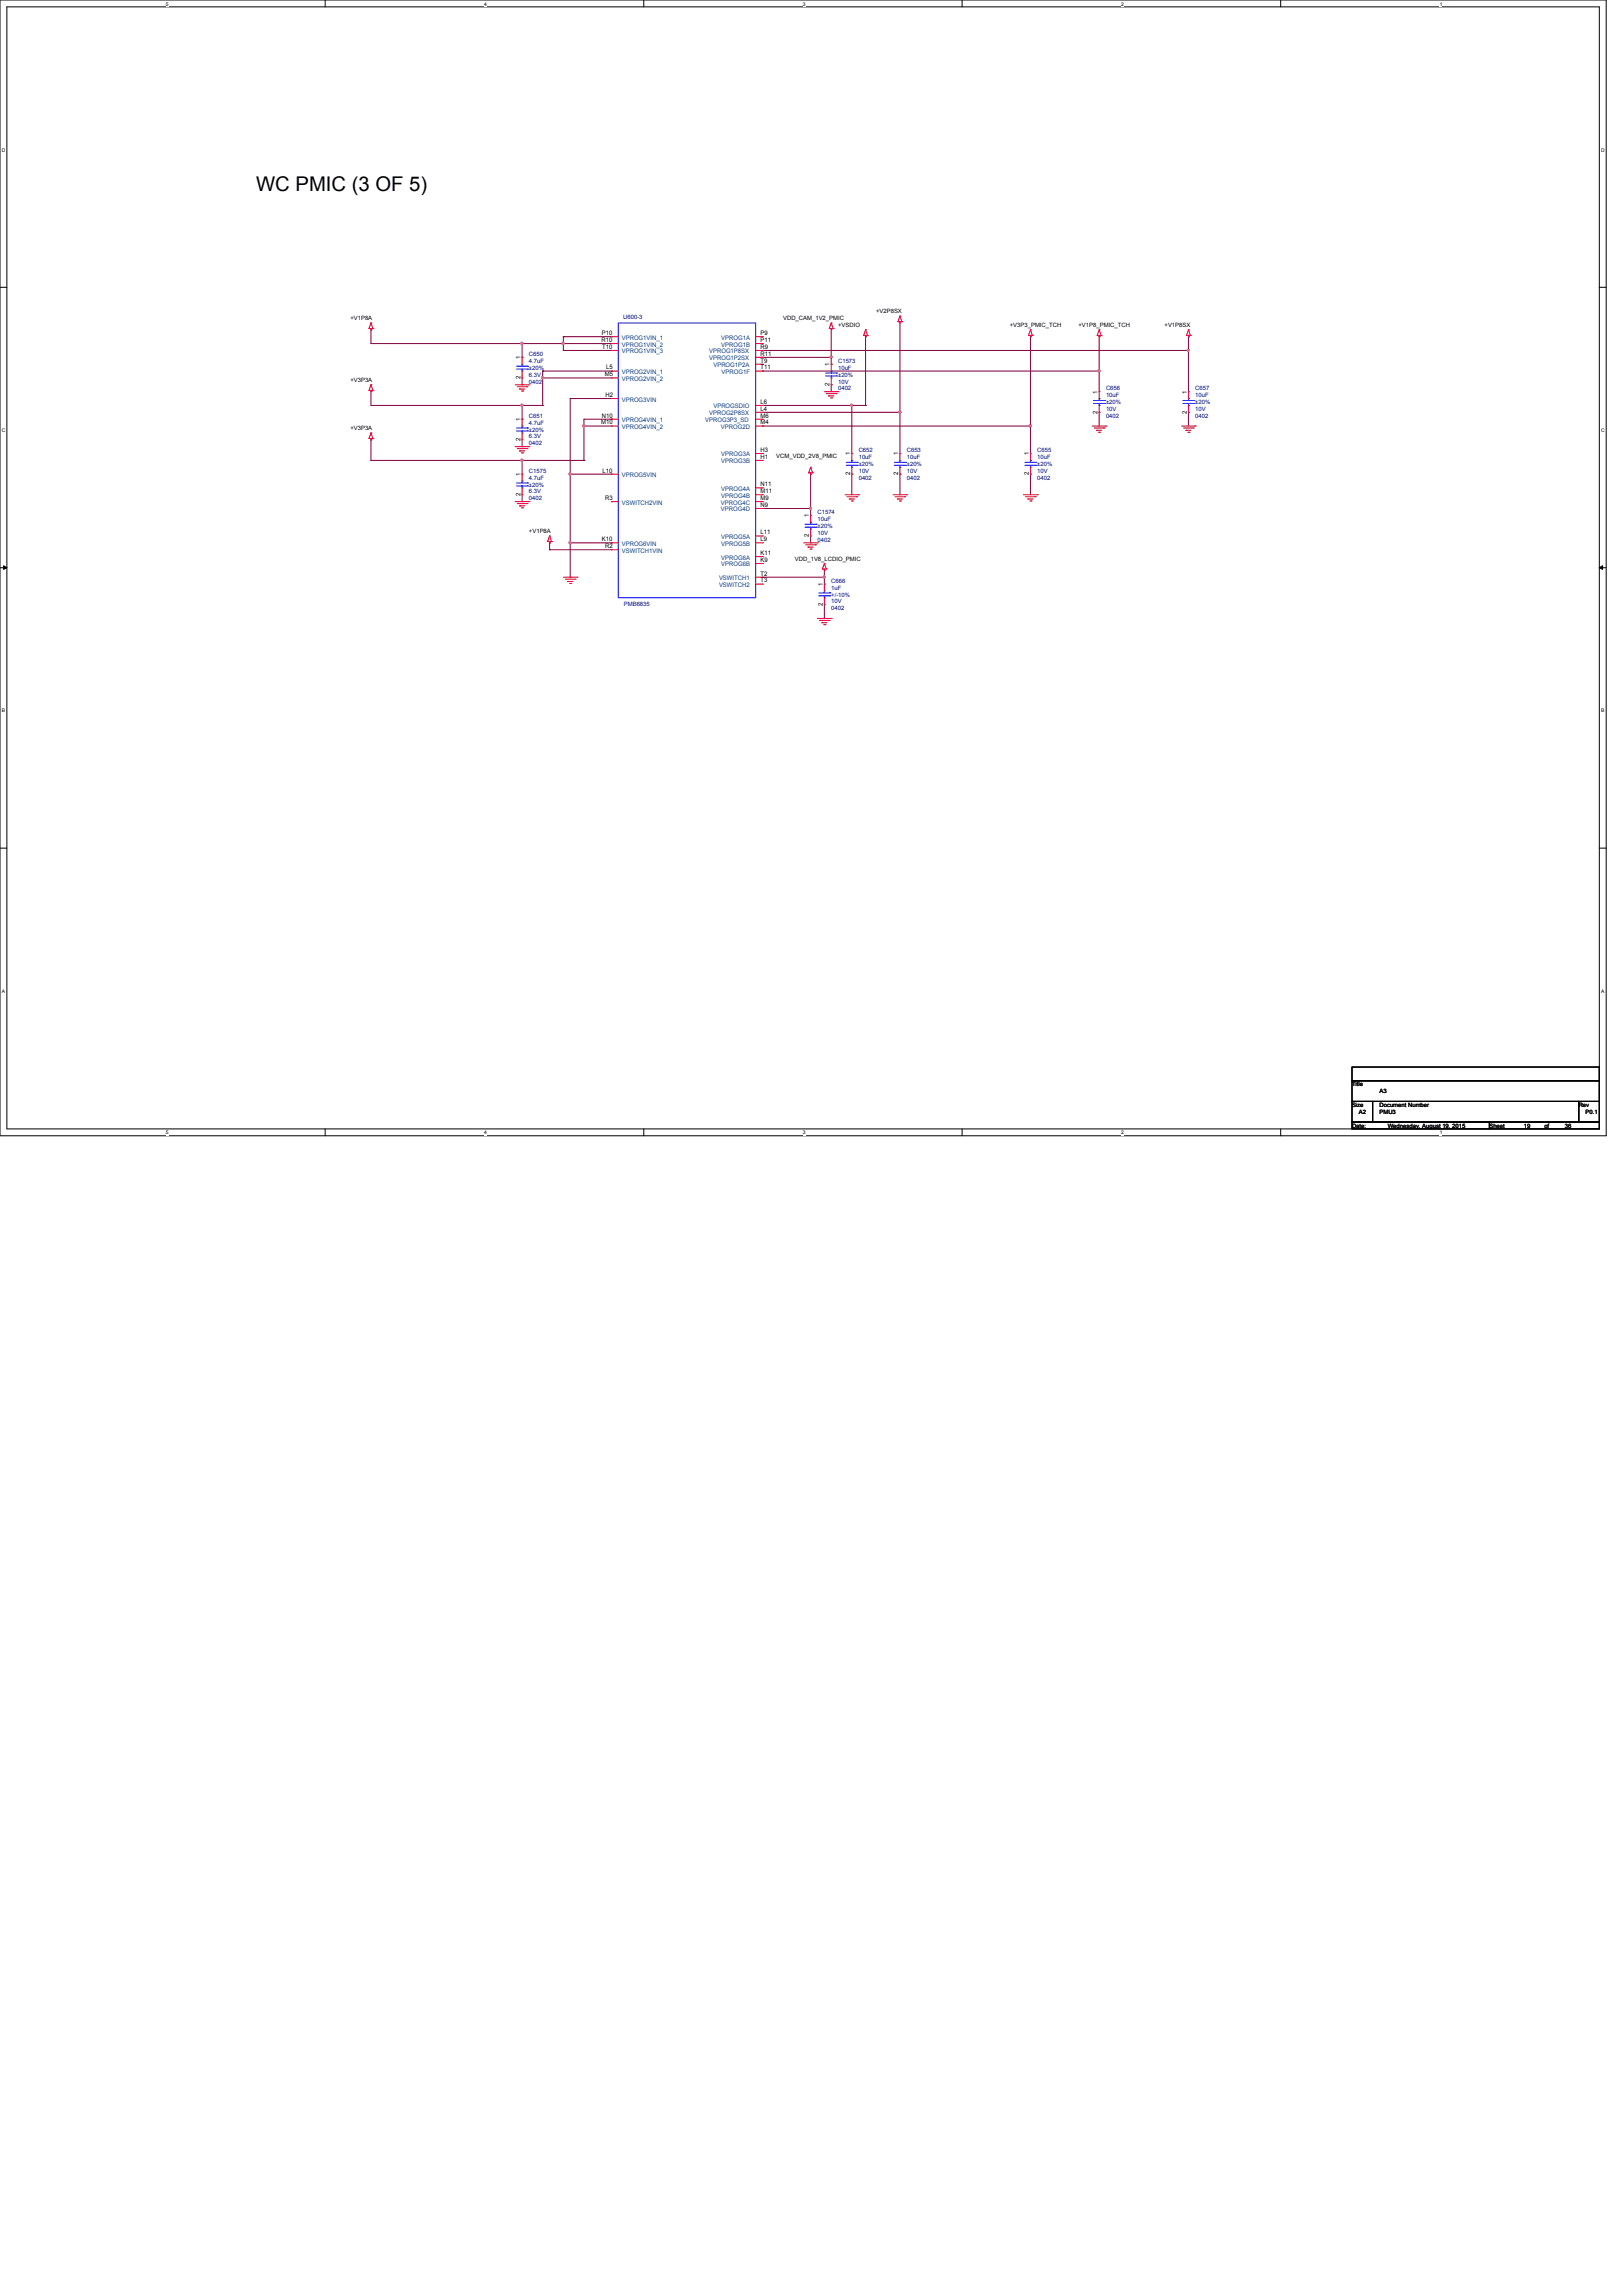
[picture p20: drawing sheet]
<svg xmlns="http://www.w3.org/2000/svg" width="210mm" height="297mm" viewBox="0 0 210 297" stroke-linecap="round" stroke-linejoin="round" font-family="sans-serif">
<defs><g id="words">
<text font-size="2.6" x="33.1" y="24.7">WC PMIC (3 OF 5)</text>
<g font-size=".8">
<text x="45.3" y="41.4">+V1P8A</text>
<text x="101.3" y="41.4">VDD_CAM_1V2_PMIC</text>
<text x="113.4" y="40.6">+V2P8SX</text>
<text x="67.4" y="46.5" transform="rotate(-90 67.4 46.5)">1</text>
<text x="77.9" y="44.2">R10</text>
<text x="77.9" y="43.3">P10</text>
<text x="77.9" y="45.1">T10</text>
<text x="78.4" y="47.8">L5</text>
<text x="98.4" y="43.3">P9</text>
<text x="98.4" y="44.2">P11</text>
<text x="98.4" y="45.1">R9</text>
<text x="98.4" y="46">R11</text>
<text x="98.4" y="46.9">T9</text>
<text x="98.4" y="47.8">T11</text>
<text x="107.4" y="47.4" transform="rotate(-90 107.4 47.4)">1</text>
<text x="108.5" y="42.3">+VSDIO</text>
<text x="130.7" y="42.3">+V3P3_PMIC_TCH</text>
<text x="139.6" y="42.3">+V1P8_PMIC_TCH</text>
<text x="150.7" y="42.3">+V1P8SX</text>
<text x="45.3" y="49.4">+V3P3A</text>
<text x="67.4" y="49.1" transform="rotate(-90 67.4 49.1)">2</text>
<text x="78.3" y="48.7">M5</text>
<text x="78.4" y="51.4">H2</text>
<text x="98.4" y="52.2">L6</text>
<text x="98.4" y="53.1">L4</text>
<text x="107.4" y="50" transform="rotate(-90 107.4 50)">2</text>
<text x="142" y="53.5" transform="rotate(-90 142 53.5)">2</text>
<text x="142" y="50.9" transform="rotate(-90 142 50.9)">1</text>
<text x="153.6" y="53.5" transform="rotate(-90 153.6 53.5)">2</text>
<text x="153.6" y="50.9" transform="rotate(-90 153.6 50.9)">1</text>
<text x="45.3" y="55.7">+V3P3A</text>
<text x="67.4" y="57.1" transform="rotate(-90 67.4 57.1)">2</text>
<text x="67.4" y="54.5" transform="rotate(-90 67.4 54.5)">1</text>
<text x="77.8" y="54.9">M10</text>
<text x="77.9" y="54">N10</text>
<text x="98.4" y="54">M6</text>
<text x="98.4" y="54.9">M4</text>
<text x="98.4" y="58.5">H3</text>
<text x="98.4" y="59.4">H1</text>
<text x="100.5" y="59.2">VCM_VDD_2V8_PMIC</text>
<text x="110" y="58.9" transform="rotate(-90 110 58.9)">1</text>
<text x="116.2" y="58.9" transform="rotate(-90 116.2 58.9)">1</text>
<text x="133.1" y="58.9" transform="rotate(-90 133.1 58.9)">1</text>
<text x="67.4" y="64.2" transform="rotate(-90 67.4 64.2)">2</text>
<text x="67.4" y="61.6" transform="rotate(-90 67.4 61.6)">1</text>
<text x="78" y="61.1">L10</text>
<text x="78.3" y="64.7">R3</text>
<text x="98.4" y="62.9">N11</text>
<text x="98.4" y="63.8">M11</text>
<text x="98.4" y="64.7">M9</text>
<text x="98.4" y="65.6">N9</text>
<text x="110" y="61.5" transform="rotate(-90 110 61.5)">2</text>
<text x="116.2" y="61.5" transform="rotate(-90 116.2 61.5)">2</text>
<text x="133.1" y="61.5" transform="rotate(-90 133.1 61.5)">2</text>
<text x="68.5" y="69">+V1P8A</text>
<text x="77.9" y="70">K10</text>
<text x="78.3" y="70.9">R2</text>
<text x="98.4" y="69.1">L11</text>
<text x="98.4" y="70">L9</text>
<text x="98.4" y="71.8">K11</text>
<text x="104.7" y="69.5" transform="rotate(-90 104.7 69.5)">2</text>
<text x="104.7" y="66.9" transform="rotate(-90 104.7 66.9)">1</text>
<text x="98.4" y="72.7">K9</text>
<text x="98.4" y="74.5">T2</text>
<text x="98.4" y="75.4">T3</text>
<text x="102.9" y="72.6">VDD_1V8_LCDIO_PMIC</text>
<text x="106.5" y="75.8" transform="rotate(-90 106.5 75.8)">1</text>
<text x="106.5" y="78.4" transform="rotate(-90 106.5 78.4)">2</text>
<text x="175" y="140.5">Title</text>
<text x="175" y="143.2">Size</text>
<text x="178.5" y="143.2">Document Number</text>
<text x="178.5" y="141.4">A3</text>
<text x="204.3" y="143.2">Rev</text>
<text x="175" y="145.9">Date:</text>
<text x="175.9" y="144.1">A2</text>
<text x="178.5" y="144.1">PMU3</text>
<text x="179.6" y="145.9">Wednesday, August 19, 2015</text>
<text x="192.7" y="145.9">Sheet</text>
<text x="197.2" y="145.9">19</text>
<text x="199.9" y="145.9">of</text>
<text x="202.5" y="145.9">36</text>
<text x="205.2" y="144.1">P0.1</text>
</g>
<g font-size=".8" fill="#000080">
<text x="80.6" y="41.3">U600-3</text>
<text x="68.5" y="46.1">C650</text>
<text x="68.5" y="46.9">4.7uF</text>
<text x="68.5" y="47.8">±20%</text>
<text x="108.5" y="46.9">C1573</text>
<text x="108.5" y="47.8">10uF</text>
<text x="68.5" y="49.6">0402</text>
<text x="68.5" y="48.7">6.3V</text>
<text x="108.5" y="50.5">0402</text>
<text x="108.5" y="49.6">10V</text>
<text x="108.5" y="48.7">±20%</text>
<text x="143.1" y="50.5">C656</text>
<text x="143.1" y="51.4">10uF</text>
<text x="143.1" y="53.2">10V</text>
<text x="143.1" y="52.3">±20%</text>
<text x="154.7" y="50.5">C657</text>
<text x="154.7" y="51.4">10uF</text>
<text x="154.7" y="53.2">10V</text>
<text x="154.7" y="52.3">±20%</text>
<text x="68.5" y="54.1">C651</text>
<text x="68.5" y="54.9">4.7uF</text>
<text x="68.5" y="57.6">0402</text>
<text x="68.5" y="56.7">6.3V</text>
<text x="68.5" y="55.8">±20%</text>
<text x="111.1" y="58.5">C652</text>
<text x="111.1" y="59.4">10uF</text>
<text x="117.3" y="58.5">C653</text>
<text x="117.3" y="59.4">10uF</text>
<text x="134.2" y="58.5">C655</text>
<text x="134.2" y="59.4">10uF</text>
<text x="143.1" y="54.1">0402</text>
<text x="154.7" y="54.1">0402</text>
<text x="68.5" y="61.2">C1575</text>
<text x="68.5" y="62.1">4.7uF</text>
<text x="68.5" y="64.7">0402</text>
<text x="68.5" y="63.8">6.3V</text>
<text x="68.5" y="62.9">±20%</text>
<text x="111.1" y="62.1">0402</text>
<text x="111.1" y="61.2">10V</text>
<text x="111.1" y="60.3">±20%</text>
<text x="117.3" y="62.1">0402</text>
<text x="117.3" y="61.2">10V</text>
<text x="117.3" y="60.3">±20%</text>
<text x="134.2" y="62.1">0402</text>
<text x="134.2" y="61.2">10V</text>
<text x="134.2" y="60.3">±20%</text>
<text x="105.8" y="66.5">C1574</text>
<text x="105.8" y="67.4">10uF</text>
<text x="105.8" y="70.1">0402</text>
<text x="105.8" y="69.2">10V</text>
<text x="105.8" y="68.3">±20%</text>
<text x="107.6" y="75.4">C666</text>
<text x="107.6" y="76.3">1uF</text>
<text x="107.6" y="77.2">+/-10%</text>
<text x="80.7" y="78.4">PMB6835</text>
<text x="107.6" y="79">0402</text>
<text x="107.6" y="78.1">10V</text>
</g>
<g font-size=".8" fill="#004080">
<text x="80.5" y="43.9">VPROG1VIN_1</text>
<text x="80.5" y="44.8">VPROG1VIN_2</text>
<text x="80.5" y="45.7">VPROG1VIN_3</text>
<text x="91.8" y="45.7">VPROG1P8SX</text>
<text x="91.8" y="46.6">VPROG1P2SX</text>
<text x="92.3" y="47.5">VPROG1P2A</text>
<text x="93.3" y="43.9">VPROG1A</text>
<text x="93.3" y="44.8">VPROG1B</text>
<text x="80.5" y="48.4">VPROG2VIN_1</text>
<text x="80.5" y="49.3">VPROG2VIN_2</text>
<text x="80.5" y="51.9">VPROG3VIN</text>
<text x="91.8" y="53.7">VPROG2P8SX</text>
<text x="92.3" y="52.8">VPROGSDIO</text>
<text x="93.4" y="48.4">VPROG1F</text>
<text x="80.5" y="54.6">VPROG4VIN_1</text>
<text x="80.5" y="55.5">VPROG4VIN_2</text>
<text x="91.3" y="54.6">VPROG3P3_SD</text>
<text x="93.3" y="55.5">VPROG2D</text>
<text x="93.3" y="59.1">VPROG3A</text>
<text x="93.3" y="59.9">VPROG3B</text>
<text x="80.5" y="61.7">VPROG5VIN</text>
<text x="80.5" y="65.3">VSWITCH2VIN</text>
<text x="93.3" y="65.3">VPROG4C</text>
<text x="93.3" y="63.5">VPROG4A</text>
<text x="93.3" y="64.4">VPROG4B</text>
<text x="80.5" y="70.6">VPROG6VIN</text>
<text x="80.5" y="71.5">VSWITCH1VIN</text>
<text x="93.3" y="66.2">VPROG4D</text>
<text x="93.3" y="69.7">VPROG5A</text>
<text x="93.3" y="70.6">VPROG5B</text>
<text x="93" y="75.1">VSWITCH1</text>
<text x="93" y="75.9">VSWITCH2</text>
<text x="93.3" y="72.4">VPROG6A</text>
<text x="93.3" y="73.3">VPROG6B</text>
</g>
<g font-size=".6">
<text x="21.5" y=".7">5</text>
<text x="62.7" y=".7">4</text>
<text x="103.9" y=".7">3</text>
<text x="145.1" y=".7">2</text>
<text x="186.3" y=".7">1</text>
<text x=".3" y="19.6">D</text>
<text x="207.2" y="19.6">D</text>
<text x=".3" y="55.9">C</text>
<text x="207.2" y="55.9">C</text>
<text x=".3" y="92.2">B</text>
<text x="207.2" y="92.2">B</text>
<text x=".3" y="128.4">A</text>
<text x="207.2" y="128.4">A</text>
<text x="21.5" y="146.8">5</text>
<text x="62.7" y="146.8">4</text>
<text x="103.9" y="146.8">3</text>
<text x="145.1" y="146.8">2</text>
<text x="186.3" y="146.8">1</text>
</g>
</g></defs>
<path d="M0 0h207.9v146.9h-207.9zM.9 .9h206.1v145.1h-206.1z" fill="none" stroke="#000" stroke-width=".13"/>
<g fill="#fff">
<path d="M21.5 .1h.3v.7h-.3z"/>
<path d="M21.5 146.2h.3v.7h-.3z"/>
</g>
<path d="M42.1 0v.9M42.1 146v.9" fill="none" stroke="#000" stroke-width=".13"/>
<g fill="#fff">
<path d="M62.7 .1h.3v.7h-.3z"/>
<path d="M62.7 146.2h.3v.7h-.3z"/>
</g>
<path d="M83.3 0v.9M83.3 146v.9" fill="none" stroke="#000" stroke-width=".13"/>
<g fill="#fff">
<path d="M103.9 .1h.3v.7h-.3z"/>
<path d="M103.9 146.2h.3v.7h-.3z"/>
</g>
<path d="M124.5 0v.9M124.5 146v.9" fill="none" stroke="#000" stroke-width=".13"/>
<g fill="#fff">
<path d="M145.1 .1h.3v.7h-.3z"/>
<path d="M145.1 146.2h.3v.7h-.3z"/>
</g>
<path d="M165.7 0v.9M165.7 146v.9" fill="none" stroke="#000" stroke-width=".13"/>
<g fill="#fff">
<path d="M186.3 .1h.3v.7h-.3z"/>
<path d="M186.3 146.2h.3v.7h-.3z"/>
<path d="M.3 19h.4v.7h-.4z"/>
<path d="M207.2 19h.5v.7h-.5z"/>
<path d="M.3 55.3h.4v.7h-.4z"/>
<path d="M207.2 55.3h.5v.7h-.5z"/>
</g>
<path d="M0 37.2h.9M207 37.2h.9" fill="none" stroke="#000" stroke-width=".13"/>
<g fill="#fff">
<path d="M.3 91.6h.4v.7h-.4z"/>
<path d="M207.2 91.6h.4v.7h-.4z"/>
</g>
<path d="M0 73.4h.9M.5 73.2l.4 .2-.4 .3zM207 73.4l.4-.2v.5zM207 73.4h.9" fill="none" stroke="#000" stroke-width=".13"/>
<path d="M.5 73.2l.4 .2-.4 .3zM207 73.4l.4-.2v.5z" fill="#000"/>
<g fill="#fff">
<path d="M.3 127.8h.3v.8h-.3z"/>
<path d="M207.2 127.8h.4v.8h-.4z"/>
</g>
<path d="M0 109.7h.9M207 109.7h.9" fill="none" stroke="#000" stroke-width=".13"/>
<path d="M48 42.7h.1M48 42.7v1.7h19.6M67.6 44.4h.1" fill="none" stroke="#800040" stroke-width=".13"/>
<path d="M67.4 44.3h.2v.2h-.2z" fill-rule="evenodd" fill="#f0f"/>
<path d="M67.4 44.3h.2v.2h-.2z" fill="none" stroke="#f0f" stroke-width=".13"/>
<path d="M98.7 45.3h.1M98.7 45.3h55.1" fill="none" stroke="#800040" stroke-width=".13"/>
<path d="M153.7 45.2h.2v.2h-.2z" fill-rule="evenodd" fill="#f0f"/>
<path d="M153.7 45.2h.2v.2h-.2z" fill="none" stroke="#f0f" stroke-width=".13"/>
<path d="M98.7 48h.1M98.7 48h43.5M153.8 45.3h.1M153.8 43.6h.1M153.8 43.6v7.1" fill="none" stroke="#800040" stroke-width=".13"/>
<path d="M142.1 47.9h.2v.2h-.2z" fill-rule="evenodd" fill="#f0f"/>
<path d="M142.1 47.9h.2v.2h-.2z" fill="none" stroke="#f0f" stroke-width=".13"/>
<path d="M98.7 53.3h17.8M116.5 53.3h.1M142.2 48h.1M142.2 43.6h.1M142.2 43.6v7.1" fill="none" stroke="#800040" stroke-width=".13"/>
<path d="M116.3 53.2h.2v.2h-.2z" fill-rule="evenodd" fill="#f0f"/>
<path d="M116.3 53.2h.2v.2h-.2z" fill="none" stroke="#f0f" stroke-width=".13"/>
<path d="M48 50.7h.1M48 50.7v1.8h19.6M67.6 52.5h.1M116.5 53.3h.1M116.5 41.8v16.9" fill="none" stroke="#800040" stroke-width=".13"/>
<path d="M67.4 52.3h.2v.2h-.2z" fill-rule="evenodd" fill="#f0f"/>
<path d="M67.4 52.3h.2v.2h-.2z" fill="none" stroke="#f0f" stroke-width=".13"/>
<path d="M98.7 55.1h.1M98.7 55.1h34.6" fill="none" stroke="#800040" stroke-width=".13"/>
<path d="M133.2 55h.2v.2h-.2z" fill-rule="evenodd" fill="#f0f"/>
<path d="M133.2 55h.2v.2h-.2z" fill="none" stroke="#f0f" stroke-width=".13"/>
<path d="M67.6 46.2h.1M72.9 44.4h.1M72.9 43.6h.1M72.9 45.3h.1M72.9 43.6v1.7M72.9 45.3h6.2M72.9 43.6h6.2M79.1 44.4h-11.5v1.8M133.3 55.1h.1M133.3 43.6h.1M133.3 43.6v15.1" fill="none" stroke="#800040" stroke-width=".13"/>
<path d="M72.8 44.3h.2v.2h-.2z" fill-rule="evenodd" fill="#f0f"/>
<path d="M72.8 44.3h.2v.2h-.2z" fill="none" stroke="#f0f" stroke-width=".13"/>
<path d="M67.6 54.2h.1M70.2 52.5h.1M70.2 52.5h-2.6v1.7M98.7 52.5h11.5M110.2 52.5h.1" fill="none" stroke="#800040" stroke-width=".13"/>
<path d="M110.1 52.3h.2v.2h-.2z" fill-rule="evenodd" fill="#f0f"/>
<path d="M110.1 52.3h.2v.2h-.2z" fill="none" stroke="#f0f" stroke-width=".13"/>
<g fill="none" stroke="#800040" stroke-width=".13">
<path d="M67.6 49.8h.1M67.6 48.9v.9M70.2 48h.1M70.2 48.9h.1M70.2 48v.9M70.2 48h8.9M70.2 48.9h8.9M142.2 53.3h.1M142.2 53.3v1.8M153.8 53.3h.1M153.8 53.3v1.8M110.2 61.3h.1"/>
<path d="M110.2 61.3v2.7M116.5 61.3h.1M116.5 61.3v2.7M133.3 61.3h.1M133.3 61.3v2.7"/>
</g>
<path d="M70.1 48.8h.2v.2h-.2z" fill-rule="evenodd" fill="#f0f"/>
<path d="M70.1 48.8h.2v.2h-.2z" fill="none" stroke="#f0f" stroke-width=".13"/>
<path d="M70.2 48.9h.1M70.2 48.9v3.6M73.8 51.6v18.6M73.8 61.3h.1M73.8 70.2h.1M73.8 61.3h5.3" fill="none" stroke="#800040" stroke-width=".13"/>
<path d="M73.6 61.2h.3v.2h-.3z" fill-rule="evenodd" fill="#f0f"/>
<path d="M73.6 61.2h.3v.2h-.3z" fill="none" stroke="#f0f" stroke-width=".13"/>
<path d="M67.6 57.8h.1M67.6 56.9v.9M73.8 51.6h.1M73.8 51.6h5.3M71.1 70.2h.1M71.1 71.1h.1M71.1 70.2v.9M71.1 71.1h8M98.7 74.7h8M106.7 74.7h.1M106.7 73.8v.9" fill="none" stroke="#800040" stroke-width=".13"/>
<path d="M106.5 74.5h.3v.2h-.3z" fill-rule="evenodd" fill="#f0f"/>
<path d="M106.5 74.5h.3v.2h-.3z" fill="none" stroke="#f0f" stroke-width=".13"/>
<path d="M98.7 46.2h8.9M107.6 46.2h.1M106.7 78.2v1.8M106.7 80h.1" fill="none" stroke="#800040" stroke-width=".13"/>
<path d="M107.4 46.1h.2v.2h-.2z" fill-rule="evenodd" fill="#f0f"/>
<path d="M107.4 46.1h.2v.2h-.2z" fill="none" stroke="#f0f" stroke-width=".13"/>
<path d="M48 56.9h.1M48 59.6h.1M48 56.9v2.7M48 59.6h19.6M107.6 46.2h.1M107.6 49.8h.1M107.6 42.7v3.5M107.6 49.8v.9" fill="none" stroke="#800040" stroke-width=".13"/>
<path d="M67.4 59.4h.2v.2h-.2z" fill-rule="evenodd" fill="#f0f"/>
<path d="M67.4 59.4h.2v.2h-.2z" fill="none" stroke="#f0f" stroke-width=".13"/>
<path d="M75.6 55.1h.1M75.6 59.6h.1M75.6 55.1h3.5M79.1 54.2h.1M79.1 54.2h-3.5v5.4" fill="none" stroke="#800040" stroke-width=".13"/>
<path d="M75.4 55h.2v.2h-.2z" fill-rule="evenodd" fill="#f0f"/>
<path d="M75.4 55h.2v.2h-.2z" fill="none" stroke="#f0f" stroke-width=".13"/>
<path d="M98.7 65.8h6.2M104.9 61.3h.1M104.9 65.8h.1M104.9 61.3v4.5" fill="none" stroke="#800040" stroke-width=".13"/>
<path d="M104.8 65.6h.2v.3h-.2z" fill-rule="evenodd" fill="#f0f"/>
<path d="M104.8 65.6h.2v.3h-.2z" fill="none" stroke="#f0f" stroke-width=".13"/>
<g fill="none" stroke="#800040" stroke-width=".13">
<path d="M67.6 59.6h.1M67.6 59.6v1.7M67.6 59.6h8M75.6 59.6h.1M67.6 64.9h.1M67.6 64v.9M73.8 70.2h.1M73.8 74.7h.1M73.8 70.2h5.3M73.8 70.2v4.5M104.9 65.8h.1M104.9 70.2h.1"/>
<path d="M104.9 65.8v.9M104.9 69.3v.9M106.7 75.6h.1M106.7 74.7v.9"/>
</g>
<path d="M73.6 70.1h.3v.2h-.3z" fill-rule="evenodd" fill="#f0f"/>
<path d="M73.6 70.1h.3v.2h-.3z" fill="none" stroke="#f0f" stroke-width=".13"/>
<path d="M107.6 47.1h.1M107.6 46.2v.9M110.2 52.5h.1M110.2 52.5v6.2M110.2 52.5h1.8M112 52.5h.1M112 43.6h.1M112 43.6v8.9" fill="none" stroke="#800040" stroke-width=".13"/>
<g fill="none" stroke="#f00" stroke-width=".13">
<path d="M47.8 42.5h.1M47.8 50.5h.1M47.8 56.7h.1M47.8 42.5h.5M47.8 50.5h.5M47.8 56.7h.5M48 42.7h.1M48 41.8h.1M48 50.7h.1M48 49.8h.1M48 56.9h.1M48 56h.1"/>
<path d="M48 42.5v.2M48 50.5v.2M48 56.7v.2M48 41.8l-.2 .7M48 41.8l.3 .7M48 49.8l-.2 .7M48 49.8l.3 .7M48 56l-.2 .7M48 56l.3 .7M48.3 42.5h.1M48.3 50.5h.1M48.3 56.7h.1"/>
<path d="M66.7 49.8h1.8M66.7 57.8h1.8M66.9 50h1.3M66.9 58h1.3M67.2 50.3h.1M67.2 58.3h.1M67.2 50.3h.7M67.2 58.3h.7M67.5 50.6h.1M67.5 58.6h.1M67.6 54.2h.1M67.6 56.9h.1"/>
<path d="M67.6 46.2h.1M67.6 48.9h.1M67.6 46.2v.9M67.6 48v.9M67.6 54.2v.9M67.6 56v.9M67.6 50.6h.1M67.6 58.6h.1M68.2 50h.1M68.2 58h.1M68.5 49.8h.1M68.5 57.8h.1"/>
<path d="M79.1 43.6h.1M79.1 44.4h.1M79.1 45.3h.1M79.1 48h.1M79.1 48.9h.1M79.1 51.6h.1M79.1 54.2h.1M79.1 55.1h.1M79.1 55.1h.9M79.1 43.6h.9M79.1 44.4h.9M79.1 45.3h.9"/>
<path d="M79.1 48h.9M79.1 48.9h.9M79.1 51.6h.9M79.1 54.2h.9M97.8 55.1h.9M97.8 43.6h.9M97.8 44.4h.9M97.8 45.3h.9M97.8 48h.9M97.8 54.2h.9M97.8 46.2h.9M97.8 47.1h.9"/>
<path d="M97.8 52.5h.9M97.8 53.3h.9M97.8 58.7h.9M97.8 59.6h.9M98.7 43.6h.1M98.7 44.4h.1M98.7 45.3h.1M98.7 46.2h.1M98.7 47.1h.1M98.7 48h.1M98.7 52.5h.1M98.7 53.3h.1"/>
<path d="M98.7 54.2h.1M98.7 55.1h.1M98.7 58.7h.1M98.7 59.6h.1M106.7 50.7h1.8M106.9 50.9h1.3M107.2 51.2h.1M107.2 51.2h.7M107.3 42.5h.1M107.3 42.5h.5M107.5 51.5h.2M107.6 42.7h.1"/>
<path d="M107.6 41.8h.1M107.6 47.1h.1M107.6 49.8h.1M107.6 42.5v.2M107.6 47.1v.9M107.6 48.9v.9M107.6 41.8l-.3 .7M107.6 41.8l.2 .7M107.7 51.5h.1M107.8 42.5h.1M108.2 50.9h.1M108.5 50.7h.1"/>
<path d="M110.2 58.7h.1M110.2 58.7v.9M111.8 43.4h.1M111.8 43.4h.5M112 43.6h.1M112 42.7h.1M112 43.4v.2M112 42.7l-.2 .7M112 42.7l.3 .7M112.3 43.4h.1M116.2 41.6h.1M116.2 41.6h.5"/>
<path d="M116.5 41.8h.1M116.5 40.9h.1M116.5 58.7h.1M116.5 41.6v.2M116.5 58.7v.9M116.5 40.9l.2 .7M116.5 40.9l-.3 .7M116.7 41.6h.1M133.1 43.4h.1M133.1 43.4h.5M133.3 43.6h.1M133.3 42.7h.1"/>
<path d="M133.3 58.7h.1M133.3 43.4v.2M133.3 58.7v.9M133.3 42.7l-.2 .7M133.3 42.7l.3 .7M133.6 43.4h.1M141.4 55.1h1.7M141.6 55.4h1.3M141.9 55.7h.1M141.9 55.7h.7M142 43.4h.1M142 43.4h.5"/>
<path d="M142.2 55.9h.1M142.2 43.6h.1M142.2 42.7h.1M142.2 50.7h.1M142.2 53.3h.1M142.2 43.4v.2M142.2 50.7v.9M142.2 52.5v.8M142.2 42.7l-.2 .7M142.2 42.7l.3 .7M142.3 55.9h.1M142.5 43.4h.1"/>
<path d="M142.9 55.4h.1M143.1 55.1h.1M152.9 55.1h1.8M153.2 55.4h1.2M153.5 55.7h.1M153.5 55.7h.6M153.5 43.4h.1M153.5 43.4h.6M153.7 55.9h.2M153.8 43.6h.1M153.8 42.7h.1M153.8 50.7h.1"/>
<path d="M153.8 53.3h.1M153.8 43.4v.2M153.8 50.7v.9M153.8 52.5v.8M153.8 42.7l.3 .7M153.8 42.7l-.3 .7M153.9 55.9h.1M154.1 43.4h.1M154.4 55.4h.1M154.7 55.1h.1M66.7 64.9h1.8M66.9 65.2h1.3"/>
<path d="M67.2 65.4h.1M67.2 65.4h.7M67.5 65.7h.1M67.6 61.3h.1M67.6 64h.1M67.6 61.3v.9M67.6 63.1v.9M67.6 65.7h.1M68.2 65.2h.1M68.5 64.9h.1M70.9 70.1h.1M70.9 70.1h.5"/>
<path d="M71.1 70.2h.1M71.1 69.3h.1M71.1 70.1v.1M71.1 69.3l-.2 .8M71.1 69.3l.3 .8M71.4 70.1h.1M72.9 74.7h1.8M73.2 74.9h1.2M73.4 75.2h.1M73.4 75.2h.7M73.7 75.5h.2M73.9 75.5h.1"/>
<path d="M74.4 74.9h.1M74.7 74.7h.1M79.1 61.3h.1M79.1 70.2h.1M79.1 71.1h.1M79.1 64.9h.1M79.1 70.2h.9M79.1 64.9h.9M79.1 61.3h.9M79.1 71.1h.9M97.8 64h.9M97.8 74.7h.9"/>
<path d="M97.8 70.2h.9M97.8 64.9h.9M97.8 63.1h.9M97.8 65.8h.9M97.8 69.3h.9M97.8 72h.9M97.8 72.9h.9M97.8 75.6h.9M98.7 63.1h.1M98.7 64h.1M98.7 64.9h.1M98.7 65.8h.1"/>
<path d="M98.7 69.3h.1M98.7 70.2h.1M98.7 72h.1M98.7 72.9h.1M98.7 74.7h.1M98.7 75.6h.1M104 70.2h1.8M104.3 70.5h1.2M104.6 70.8h.1M104.6 70.8h.6M104.6 61.2h.1M104.6 61.2h.6"/>
<path d="M104.8 71h.2M104.9 61.3h.1M104.9 60.5h.1M104.9 66.7h.1M104.9 69.3h.1M104.9 61.2v.1M104.9 66.7v.9M104.9 68.5v.8M104.9 60.5l-.3 .7M104.9 60.5l.3 .7M105 71h.1M105.2 61.2h.1"/>
<path d="M105.5 70.5h.1M105.8 70.2h.1M106.4 73.6h.1M106.4 73.6h.5M106.7 73.8h.1M106.7 72.9h.1M106.7 75.6h.1M106.7 78.2h.1M106.7 73.6v.2M106.7 75.6v.9M106.7 77.3v.9M106.7 72.9l.2 .7"/>
<path d="M106.7 72.9l-.3 .7M106.9 73.6h.1M109.3 64h1.8M109.6 64.3h1.3M109.9 64.6h.1M109.9 64.6h.7M110.2 64.8h.1M110.2 61.3h.1M110.2 60.5v.8M110.3 64.8h.1M110.9 64.3h.1M111.1 64h.1"/>
<path d="M115.6 64h1.7M115.8 64.3h1.3M116.1 64.6h.1M116.1 64.6h.7M116.4 64.8h.1M116.5 61.3h.1M116.5 60.5v.8M116.5 64.8h.1M117.1 64.3h.1M117.3 64h.1M132.5 64h1.7M132.7 64.3h1.3"/>
<path d="M133 64.6h.1M133 64.6h.7M133.3 64.8h.1M133.3 61.3h.1M133.3 60.5v.8M133.4 64.8h.1M134 64.3h.1M134.2 64h.1M105.8 80h1.8M106 80.3h1.3M106.3 80.6h.1M106.3 80.6h.7"/>
<path d="M106.6 80.8h.2M106.8 80.8h.1M107.3 80.3h.1M107.6 80h.1"/>
</g>
<path d="M175 138h32v1.8h-32zM175 139.8h32v2.7h-32zM175 142.5h2.6v2.7h-2.6zM175 145.2h17.7v.8h-17.7zM177.6 142.5h26.7v2.7h-26.7zM192.7 145.2h14.3v.8h-14.3zM204.3 142.5h2.7v2.7h-2.7z" fill="none" stroke="#000" stroke-width=".13"/>
<g fill="none" stroke="#00f" stroke-width=".13">
<path d="M66.8 55.4h1.5M66.8 55.8h1.5M66.8 47.4h1.5M66.8 47.8h1.5M67.6 55.1h.1M67.6 56h.1M67.6 47.1h.1M67.6 48h.1M67.6 47.1v.3M67.6 47.8v.2M67.6 55.1v.3M67.6 55.8v.2"/>
<path d="M68.3 55.4h.1M68.3 55.8h.1M68.3 47.4h.1M68.3 47.8h.1M80 41.8h17.8v35.5h-17.8zM106.8 48.3h1.5M106.8 48.6h1.5M107.6 48h.1M107.6 48.9h.1M107.6 48v.3M107.6 48.6v.3M108.3 48.3h.1"/>
<path d="M108.3 48.6h.1M109.5 59.8h1.5M110.2 59.6h.1M110.2 59.6v.2M111 59.8h.1M115.7 59.8h1.5M116.5 59.6h.1M116.5 59.6v.2M117.2 59.8h.1M132.6 59.8h1.5M133.3 59.6h.1M133.3 59.6v.2"/>
<path d="M134.1 59.8h.1M141.5 51.8h1.5M141.5 52.2h1.5M142.2 51.6h.1M142.2 52.5h.1M142.2 51.6v.2M142.2 52.2v.3M143 51.8h.1M143 52.2h.1M153.1 51.8h1.4M153.1 52.2h1.4M153.8 51.6h.1"/>
<path d="M153.8 52.5h.1M153.8 51.6v.2M153.8 52.2v.3M154.5 51.8h.1M154.5 52.2h.1M66.8 62.5h1.5M66.8 62.9h1.5M67.6 62.2h.1M67.6 63.1h.1M67.6 62.2v.3M67.6 62.9v.2M68.3 62.5h.1"/>
<path d="M68.3 62.9h.1M104.2 67.8h1.4M104.2 68.2h1.4M104.9 67.6h.1M104.9 68.5h.1M104.9 67.6v.2M104.9 68.2v.3M105.6 67.8h.1M105.6 68.2h.1M106 76.7h1.4M106 77.1h1.4M106.7 76.5h.1"/>
<path d="M106.7 77.3h.1M106.7 76.5v.2M106.7 77.1v.2M107.4 76.7h.1M107.4 77.1h.1M109.5 60.2h1.5M110.2 60.5h.1M110.2 60.2v.3M111 60.2h.1M115.7 60.2h1.5M116.5 60.5h.1M116.5 60.2v.3"/>
<path d="M117.2 60.2h.1M132.6 60.2h1.5M133.3 60.5h.1M133.3 60.2v.3M134.1 60.2h.1"/>
</g>
<path d="M67.4 44.3h.2v.2h-.2z" fill-rule="evenodd" fill="#f0f"/>
<path d="M67.4 44.3h.2v.2h-.2z" fill="none" stroke="#f0f" stroke-width=".13"/>
<path d="M153.7 45.2h.2v.2h-.2z" fill-rule="evenodd" fill="#f0f"/>
<path d="M153.7 45.2h.2v.2h-.2z" fill="none" stroke="#f0f" stroke-width=".13"/>
<path d="M142.1 47.9h.2v.2h-.2z" fill-rule="evenodd" fill="#f0f"/>
<path d="M142.1 47.9h.2v.2h-.2z" fill="none" stroke="#f0f" stroke-width=".13"/>
<path d="M116.3 53.2h.2v.2h-.2z" fill-rule="evenodd" fill="#f0f"/>
<path d="M116.3 53.2h.2v.2h-.2z" fill="none" stroke="#f0f" stroke-width=".13"/>
<path d="M67.4 52.3h.2v.2h-.2z" fill-rule="evenodd" fill="#f0f"/>
<path d="M67.4 52.3h.2v.2h-.2z" fill="none" stroke="#f0f" stroke-width=".13"/>
<path d="M133.2 55h.2v.2h-.2z" fill-rule="evenodd" fill="#f0f"/>
<path d="M133.2 55h.2v.2h-.2z" fill="none" stroke="#f0f" stroke-width=".13"/>
<path d="M72.8 44.3h.2v.2h-.2z" fill-rule="evenodd" fill="#f0f"/>
<path d="M72.8 44.3h.2v.2h-.2z" fill="none" stroke="#f0f" stroke-width=".13"/>
<path d="M110.1 52.3h.2v.2h-.2z" fill-rule="evenodd" fill="#f0f"/>
<path d="M110.1 52.3h.2v.2h-.2z" fill="none" stroke="#f0f" stroke-width=".13"/>
<path d="M70.1 48.8h.2v.2h-.2z" fill-rule="evenodd" fill="#f0f"/>
<path d="M70.1 48.8h.2v.2h-.2z" fill="none" stroke="#f0f" stroke-width=".13"/>
<path d="M73.6 61.2h.3v.2h-.3z" fill-rule="evenodd" fill="#f0f"/>
<path d="M73.6 61.2h.3v.2h-.3z" fill="none" stroke="#f0f" stroke-width=".13"/>
<path d="M106.5 74.5h.3v.2h-.3z" fill-rule="evenodd" fill="#f0f"/>
<path d="M106.5 74.5h.3v.2h-.3z" fill="none" stroke="#f0f" stroke-width=".13"/>
<path d="M107.4 46.1h.2v.2h-.2z" fill-rule="evenodd" fill="#f0f"/>
<path d="M107.4 46.1h.2v.2h-.2z" fill="none" stroke="#f0f" stroke-width=".13"/>
<path d="M67.4 59.4h.2v.2h-.2z" fill-rule="evenodd" fill="#f0f"/>
<path d="M67.4 59.4h.2v.2h-.2z" fill="none" stroke="#f0f" stroke-width=".13"/>
<path d="M75.4 55h.2v.2h-.2z" fill-rule="evenodd" fill="#f0f"/>
<path d="M75.4 55h.2v.2h-.2z" fill="none" stroke="#f0f" stroke-width=".13"/>
<path d="M104.8 65.6h.2v.3h-.2z" fill-rule="evenodd" fill="#f0f"/>
<path d="M104.8 65.6h.2v.3h-.2z" fill="none" stroke="#f0f" stroke-width=".13"/>
<path d="M73.6 70.1h.3v.2h-.3z" fill-rule="evenodd" fill="#f0f"/>
<path d="M73.6 70.1h.3v.2h-.3z" fill="none" stroke="#f0f" stroke-width=".13"/>
<use href="#words"/>
</svg>
